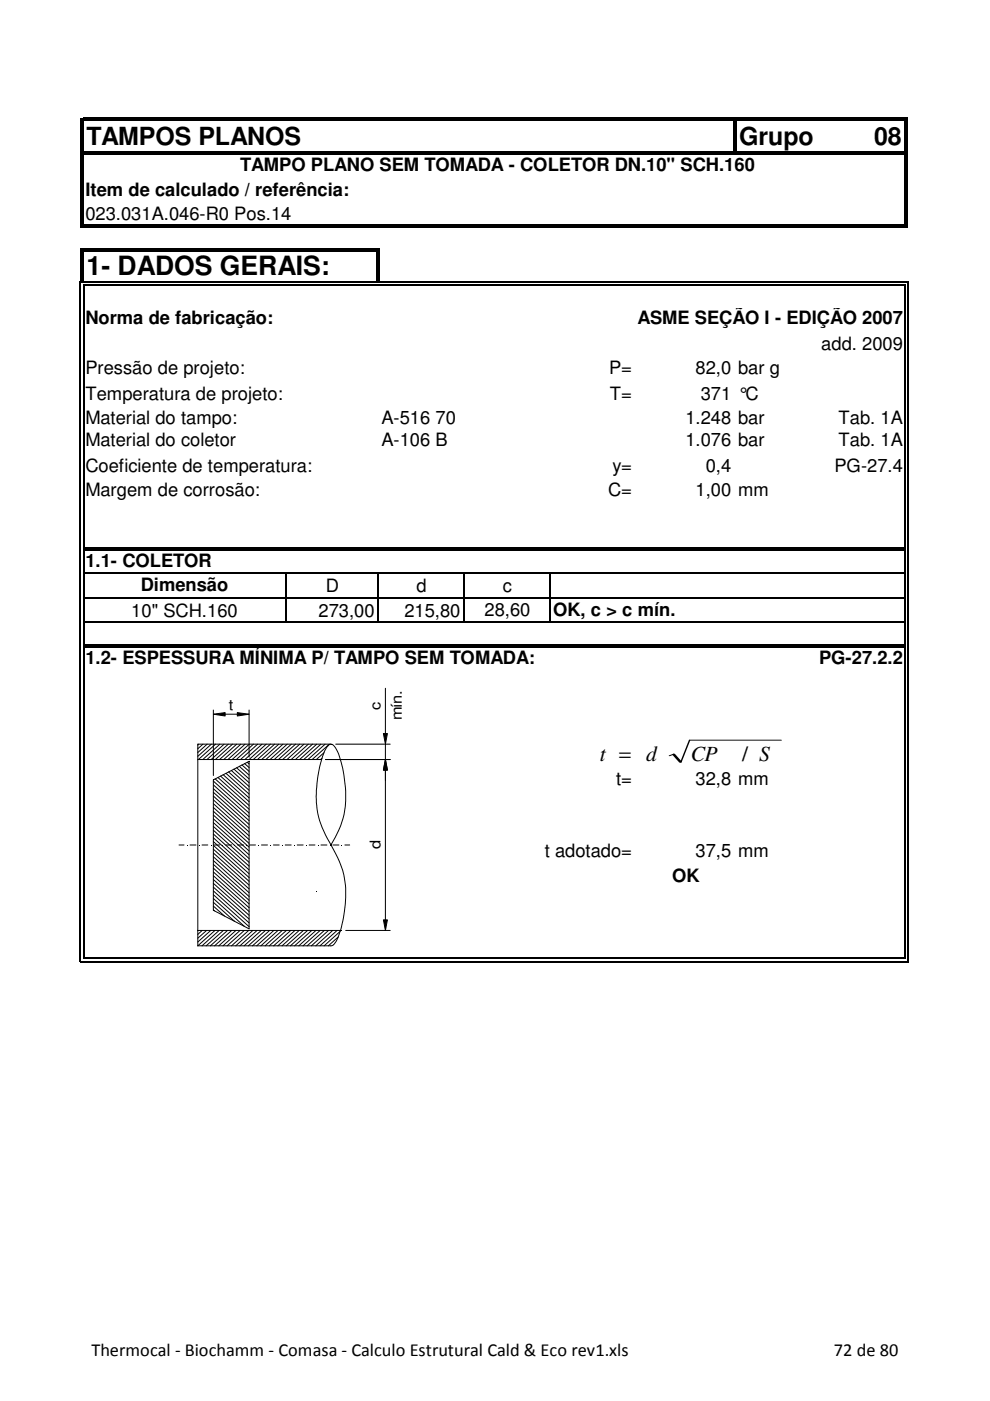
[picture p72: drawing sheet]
<svg xmlns="http://www.w3.org/2000/svg" width="210mm" height="297mm" viewBox="0 0 210 297" stroke-linecap="round" stroke-linejoin="round" font-family="sans-serif">
<defs><g id="words">
<text font-size="5.6" x="18.4" y="58.2">1- DADOS GERAIS:</text>
<g font-size="5.3">
<text x="18.3" y="30.8">TAMPOS PLANOS</text>
<text x="156.8" y="30.8">Grupo</text>
<text x="185.4" y="30.8">08</text>
</g>
<g font-size="4.6">
<text x="127.3" y="161.3">t = d</text>
<text x="146.5" y="161.3">CP</text>
<text x="157.4" y="161.3">/ S</text>
</g>
<g font-size="3.9">
<text x="18.1" y="41.6">Item de calculado / referência:</text>
<text x="51" y="36.3">TAMPO PLANO SEM TOMADA - COLETOR DN.10&quot; SCH.160</text>
<text x="18.1" y="46.7">023.031A.046-R0 Pos.14</text>
<text x="18.1" y="68.7">Norma de fabricação:</text>
<text x="135.2" y="68.7">ASME SEÇÃO I - EDIÇÃO 2007</text>
<text x="174.2" y="74.1">add. 2009</text>
<text x="18.1" y="79.2">Pressão de projeto:</text>
<text x="129.2" y="79.2">P=</text>
<text x="147.5" y="79.2">82,0 bar g</text>
<text x="18.1" y="84.7">Temperatura de projeto:</text>
<text x="18.1" y="89.8">Material do tampo:</text>
<text x="80.9" y="89.8">A-516 70</text>
<text x="129.4" y="84.7">T=</text>
<text x="145.4" y="89.8">1.248 bar</text>
<text x="148.6" y="84.7">371 °C</text>
<text x="177.8" y="89.8">Tab. 1A</text>
<text x="18.1" y="94.6">Material do coletor</text>
<text x="80.9" y="94.6">A-106 B</text>
<text x="145.4" y="94.6">1.076 bar</text>
<text x="177.8" y="94.6">Tab. 1A</text>
<text x="18.1" y="100.1">Coeficiente de temperatura:</text>
<text x="129.9" y="100.1">y=</text>
<text x="149.7" y="100.1">0,4</text>
<text x="177" y="100.1">PG-27.4</text>
<text x="18.1" y="105.2">Margem de corrosão:</text>
<text x="129" y="105.2">C=</text>
<text x="147.5" y="105.2">1,00 mm</text>
<text x="18.1" y="120.3">1.1- COLETOR</text>
<text x="29.8" y="125.4">Dimensão</text>
<text x="69.1" y="125.5">D</text>
<text x="88.3" y="125.5">d</text>
<text x="106.7" y="125.5">c</text>
<text x="27.9" y="130.8">10&quot; SCH.160</text>
<text x="67.6" y="130.8">273,00</text>
<text x="85.8" y="130.8">215,80</text>
<text x="102.8" y="130.6">28,60</text>
<text x="117.3" y="130.5">OK, c &gt; c mín.</text>
<text x="18.1" y="140.8">1.2- ESPESSURA MÍNIMA P/ TAMPO SEM TOMADA:</text>
<text x="173.7" y="140.8">PG-27.2.2</text>
<text x="130.7" y="166.5">t=</text>
<text x="147.5" y="166.5">32,8 mm</text>
<text x="115.5" y="181.7">t adotado=</text>
<text x="147.5" y="181.7">37,5 mm</text>
<text x="142.5" y="186.9">OK</text>
<text x="19.4" y="287.4">Thermocal - Biochamm - Comasa - Calculo Estrutural Cald &amp; Eco rev1.xls</text>
<text x="176.9" y="287.4">72 de 80</text>
</g>
<g font-size="3.1">
<text x="48.6" y="150.5">t</text>
<text x="80.7" y="150.5" transform="rotate(-90 80.7 150.5)">c</text>
<text x="85.3" y="152.7" transform="rotate(-90 85.3 152.7)">mín.</text>
<text x="80.7" y="180" transform="rotate(-90 80.7 180)">d</text>
</g>
</g></defs>
<g fill="#000">
<path d="M17.7 25h174.9v.7h-174.9zM17.7 32.1h174.9v.7h-174.9zM155.5 25.7h.7v7.1h-.7zM16.9 59.6h1v.3h-1zM17.1 25h.6v23.2h-.6zM17.1 52.6h.6v7h-.6zM17.7 47.5h174.9v.7h-174.9zM17.7 52.6h62.8v.7h-62.8zM79.8 53.3h.7v6.3h-.7zM191.7 59.6h1v.3h-1zM191.9 25.7h.7v22.5h-.7zM16.9 59.6h.3v1h-.3z"/>
<path d="M17.6 60.3h.3v.3h-.3zM191.7 60.3h.4v.3h-.4zM192.4 59.6h.3v1h-.3zM17.9 116.1h173.8v.7h-173.8zM17.9 136.6h173.8v.7h-173.8z"/>
</g>
<g fill="none" stroke="#000" stroke-width=".34">
<path d="M17.9 59.8h173.8M17.1 60.6v96.6M17.7 60.6v96.6M17.9 60.5h173.8M191.9 60.6v96.6M192.6 60.6v96.6M17.9 121.6h173.8M17.9 126.7h173.8M17.9 131.8h173.8M60.6 121.8v10.2M80.2 121.8v10.2M98.4 121.8v10.2"/>
<path d="M116.6 121.8v10.2"/>
</g>
<g fill="#fff">
<path d="M126.4 156h40.9v6.9h-40.9z" fill-rule="evenodd"/>
<path d="M126.4 156h40.9v6.9h-40.9z" fill-rule="evenodd"/>
</g>
<path d="M165.7 156.9h-19.4l-.2 .4" fill="none" stroke="#000" stroke-width=".24"/>
<g fill="#fff">
<path d="M34.8 145.5h54.3v55.5h-54.3z" fill-rule="evenodd"/>
<path d="M34.8 145.5h54.3v55.5h-54.3z" fill-rule="evenodd"/>
</g>
<path d="M45.3 151.4l2.5-.3v.7zM45.3 150.5v6.8M47.8 151.4h2.5M50.3 151.1l2.5 .3-2.5 .4zM52.8 150.5v6.8M81.7 157.3l-.4-1.8h.9l-.4 1.8M81.7 145.9v9.6" fill="none" stroke="#000" stroke-width=".21"/>
<path d="M45.3 151.4l2.5-.3v.7zM50.3 151.1l2.5 .3-2.5 .4zM81.3 155.5h.9l-.5 1.8z" fill="#000"/>
<path d="M16.9 203.7h1v.3h-1zM16.9 203h.3v1h-.3zM17.6 203h.3v.4h-.3zM191.7 203h.4v.4h-.4zM191.7 203.7h1v.3h-1zM192.4 203h.3v1h-.3z" fill="#000"/>
<path d="M17.1 152.3v50.7M17.7 152.3v50.7M191.9 152.3v50.7M192.6 152.3v50.7M17.9 203.2h173.8M17.9 203.9h173.8" fill="none" stroke="#000" stroke-width=".34"/>
<g fill="#fff">
<path d="M126.4 156h40.9v6.9h-40.9z" fill-rule="evenodd"/>
<path d="M126.4 156h40.9v6.9h-40.9z" fill-rule="evenodd"/>
</g>
<path d="M142.9 159.9l-.9 .3M165.7 156.9h-19.4l-1.9 4.6" fill="none" stroke="#000" stroke-width=".24"/>
<path d="M142.9 160l1.4 1.5" fill="none" stroke="#000" stroke-width=".49"/>
<g fill="#fff">
<path d="M34.8 145.5h54.3v55.5h-54.3z" fill-rule="evenodd"/>
<path d="M34.8 145.5h54.3v55.5h-54.3z" fill-rule="evenodd"/>
</g>
<g fill="none" stroke="#000" stroke-width=".21">
<path d="M42.2 157.8l-.2 .2M43.1 157.8l-1.1 .9M43.9 157.8l-1.9 1.8M44.8 157.8l-2.8 2.6M45.3 151.4l2.5-.3v.7zM45.3 150.5v13.9M45.7 157.8l-3.6 3.2M46.7 157.8l-3.7 3.2M47.5 157.8l-3.6 3.2M47.8 151.4h2.5M48.4 157.8l-3.6 3.2M49.3 157.8l-3.6 3.2"/>
<path d="M50.2 157.8l-3.6 3.2M50.3 151.1l2.5 .3-2.5 .4zM51.1 157.8l-3.6 3.2M52 157.8l-3.7 3.2M52.8 150.5v10M52.9 157.8l-3.7 3.2M53.8 157.8l-3.7 3.2M54.7 157.8l-3.7 3.2M55.6 157.8l-3.7 3.2M56.5 157.8l-3.7 3.2M57.4 157.8l-3.7 3.2M58.3 157.8l-3.7 3.2"/>
<path d="M59.1 157.8l-3.6 3.2M60 157.8l-3.6 3.2M60.9 157.8l-3.6 3.2M61.8 157.8l-3.6 3.2M62.7 157.8l-3.6 3.2M63.6 157.8l-3.7 3.2M64.5 157.8l-3.6 3.2M65.4 157.8l-3.6 3.2M66.3 157.8l-3.6 3.2M67.2 157.8l-3.7 3.2M68.1 157.8l-3.7 3.2M68.7 159.6l-1.6 1.4"/>
<path d="M69 157.8l-3.7 3.2M69.8 157.8l-3.6 3.2M70.2 157.8h-28.2v42.7M71.2 157.8h11.6M81.3 155.5h.9l-.5 2.3zM81.7 145.9v9.6M81.7 157.8v3.2M38 179.2h1M40.3 179.2h1.3M42 161h26.2M42.8 179.2h1.3M45.3 178.4l7.5 6.9"/>
<path d="M45.3 177.6l7.5 6.8M45.3 176.8l7.5 6.8M45.3 176l7.5 6.8M45.3 175.2l7.5 6.8M45.3 174.4l7.5 6.8M45.3 173.6l7.5 6.8M45.3 172.8l7.5 6.8M45.3 165.4l7.5-4v35.5l-7.5-3.9zM45.3 179.2l7.5 6.9M45.3 172l7.5 6.8M45.3 171.2l7.5 6.8M45.3 170.4l7.5 6.8"/>
<path d="M45.3 169.6l7.5 6.8M45.3 168.8l7.5 6.8M45.3 168l7.5 6.8M45.3 167.2l7.5 6.8M45.3 166.4l7.5 6.8M45.3 165.6l7.5 6.8M45.3 179.2h1.3M45.6 165.1l7.2 6.5M46.2 164.8l6.6 6M46.8 164.5l6 5.5M47.3 164.3l5.5 4.9M47.9 179.2h1.2"/>
<path d="M47.9 164l4.9 4.4M48.5 163.7l4.3 3.9M49.1 163.4l3.7 3.4M49.6 163.1l3.2 2.8M50.2 162.8l2.6 2.3M50.4 179.2h1.2M50.8 162.5l2 1.8M51.3 162.2l1.5 1.3M51.9 161.9l.9 .8M52.5 161.6l.3 .4M52.9 179.2h1.3M55.5 179.2h1.2"/>
<path d="M58 179.2h1.2M60.5 179.2h1.3M63 179.2h1.3M65.6 179.2h1.2M68.1 179.2h1.2M68.3 160.8l-.3 .2M69 161h13.8M70.2 179.2a19 19 0 0 0 2.7-14.9l-.2-1.4a10.1 10.1 0 0 0-2-4.9 .92 .92 0 0 0-1.4 .5 24.2 24.2 0 0 0-1.5 15.4 36.7 36.7 0 0 0 3.4 7.1 19.3 19.3 0 0 1 1.7 13.5 12.2 12.2 0 0 1-2.2 5.9l-.4 .1h-28.3M70.6 179.2h1.3M73.2 179.2h1M81.7 161l.5 2.3h-.9zM81.7 163.3v31.7"/>
<path d="M42 197.3h30.3M42 197.3h.1M42.9 197.3l-.9 .8M43.8 197.3l-1.8 1.6M44.7 197.3l-2.7 2.4M45.3 192.9l.2 .2M45.3 192.1l2.3 2.1M45.3 191.3l4.4 4M45.3 190.5l6.6 5.9M45.3 189.7l7.5 6.8M45.3 188.9l7.5 6.8M45.3 188.1l7.5 6.8"/>
<path d="M45.3 187.3l7.5 6.8M45.3 186.5l7.5 6.8M45.3 185.7l7.5 6.7M45.3 184.9l7.5 6.7M45.3 184.1l7.5 6.8M45.3 183.3l7.5 6.8M45.3 182.5l7.5 6.8M45.3 181.7l7.5 6.8M45.3 180.8l7.5 6.9M45.3 180l7.5 6.9M45.6 197.3l-3.6 3.2M46.5 197.3l-3.7 3.2"/>
<path d="M47.4 197.3l-3.7 3.2M48.3 197.3l-3.7 3.2M49.1 197.3l-3.6 3.2M50 197.3l-3.6 3.2M50.9 197.3l-3.6 3.2M51.8 197.3l-3.6 3.2M52.7 197.3l-3.6 3.2M53.6 197.3l-3.6 3.2M54.5 197.3l-3.6 3.2M55.4 197.3l-3.6 3.2M56.3 197.3l-3.6 3.2M57.2 197.3l-3.6 3.2"/>
<path d="M58.1 197.3l-3.7 3.2M59 197.3l-3.7 3.2M59.9 197.3l-3.7 3.2M60.7 197.3l-3.6 3.2M61.7 197.3l-3.7 3.2M62.6 197.3l-3.7 3.2M63.5 197.3l-3.7 3.2M64.3 197.3l-3.6 3.2M65.2 197.3l-3.6 3.2M66.1 197.3l-3.6 3.2M67 197.3l-3.6 3.2M67.9 197.3l-3.6 3.2"/>
<path d="M68.8 197.3l-3.6 3.2M69.7 197.3l-3.7 3.2M70.6 197.3l-3.6 3.2M71.5 197.3l-3.6 3.2M71.7 198.7l-2.1 1.8M72.1 197.5l-3.4 3M73.3 197.3h9.5M81.3 195h.9l-.5 2.3z"/>
</g>
<path d="M45.3 151.4l2.5-.3v.7zM50.3 151.1l2.5 .3-2.5 .4zM81.3 155.5h.9l-.5 2.3zM81.7 161l.5 2.3h-.9zM81.3 195h.9l-.5 2.3z" fill="#000"/>
<use href="#words"/>
</svg>
